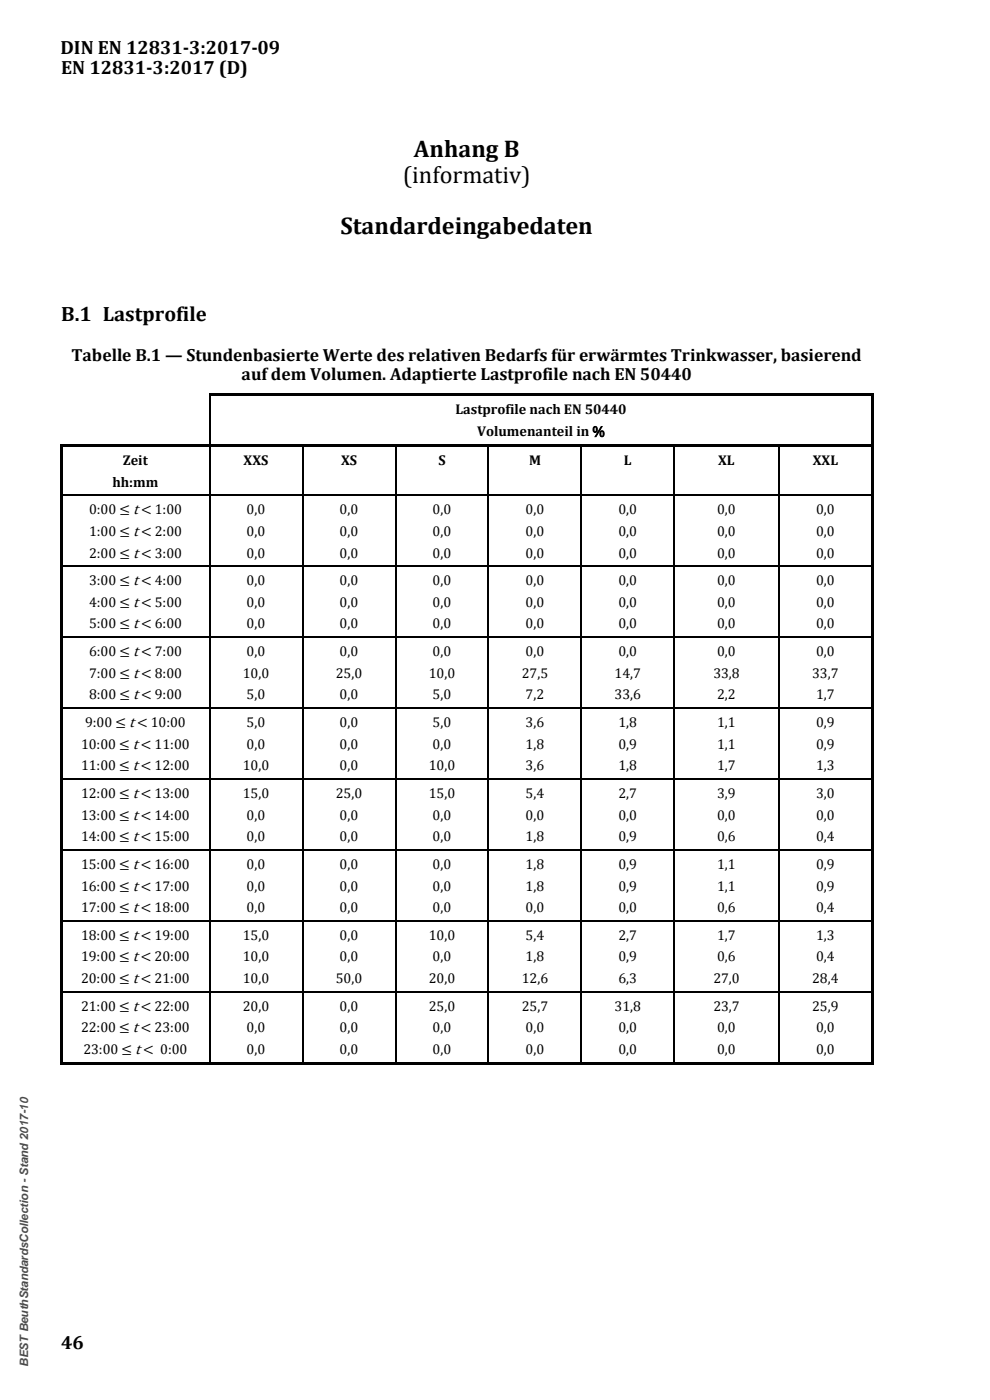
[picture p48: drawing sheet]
<svg xmlns="http://www.w3.org/2000/svg" width="210mm" height="297mm" viewBox="0 0 210 297" stroke-linecap="round" stroke-linejoin="round" font-family="sans-serif">
<defs><g id="words">
<g font-size="5.1">
<text x="87.8" y="33.4">Anhang B</text>
<text x="85.5" y="38.9">(informativ)</text>
<text x="72.2" y="49.7">Standardeingabedaten</text>
</g>
<text font-size="4.4" x="13" y="68.1">B.1 Lastprofile</text>
<g font-size="4.1">
<text x="12.8" y="11.5">DIN EN 12831-3:2017-09</text>
<text x="13" y="15.6">EN 12831-3:2017 (D)</text>
<text x="13" y="286.2">46</text>
</g>
<g font-size="3.7">
<text x="15.2" y="76.5">Tabelle B.1 — Stundenbasierte Werte des relativen Bedarfs für erwärmtes Trinkwasser, basierend</text>
<text x="51.3" y="80.6">auf dem Volumen. Adaptierte Lastprofile nach EN 50440</text>
</g>
<g font-size="3">
<text x="96.6" y="87.9">Lastprofile nach EN 50440</text>
<text x="101.2" y="92.5">Volumenanteil in %</text>
<text x="26" y="98.7">Zeit</text>
<text x="51.7" y="98.7">XXS</text>
<text x="72.3" y="98.7">XS</text>
<text x="93" y="98.7">S</text>
<text x="112.2" y="98.7">M</text>
<text x="132.3" y="98.7">L</text>
<text x="152.4" y="98.7">XL</text>
<text x="172.4" y="98.7">XXL</text>
<text x="23.8" y="103.3">hh:mm</text>
<text x="18.9" y="109.1">0:00 ≤ t &lt; 1:00</text>
<text x="18.9" y="113.7">1:00 ≤ t &lt; 2:00</text>
<text x="52.3" y="109.1">0,0</text>
<text x="52.3" y="113.7">0,0</text>
<text x="72.1" y="109.1">0,0</text>
<text x="72.1" y="113.7">0,0</text>
<text x="91.8" y="109.1">0,0</text>
<text x="91.8" y="113.7">0,0</text>
<text x="111.5" y="109.1">0,0</text>
<text x="111.5" y="113.7">0,0</text>
<text x="131.2" y="109.1">0,0</text>
<text x="131.2" y="113.7">0,0</text>
<text x="152.1" y="109.1">0,0</text>
<text x="152.1" y="113.7">0,0</text>
<text x="173.1" y="109.1">0,0</text>
<text x="173.1" y="113.7">0,0</text>
<text x="18.9" y="118.3">2:00 ≤ t &lt; 3:00</text>
<text x="52.3" y="118.3">0,0</text>
<text x="72.1" y="118.3">0,0</text>
<text x="91.8" y="118.3">0,0</text>
<text x="111.5" y="118.3">0,0</text>
<text x="131.2" y="118.3">0,0</text>
<text x="152.1" y="118.3">0,0</text>
<text x="173.1" y="118.3">0,0</text>
<text x="18.9" y="124.2">3:00 ≤ t &lt; 4:00</text>
<text x="52.3" y="124.2">0,0</text>
<text x="72.1" y="124.2">0,0</text>
<text x="91.8" y="124.2">0,0</text>
<text x="111.5" y="124.2">0,0</text>
<text x="131.2" y="124.2">0,0</text>
<text x="152.1" y="124.2">0,0</text>
<text x="173.1" y="124.2">0,0</text>
<text x="18.9" y="128.7">4:00 ≤ t &lt; 5:00</text>
<text x="52.3" y="128.7">0,0</text>
<text x="72.1" y="128.7">0,0</text>
<text x="91.8" y="128.7">0,0</text>
<text x="111.5" y="128.7">0,0</text>
<text x="131.2" y="128.7">0,0</text>
<text x="152.1" y="128.7">0,0</text>
<text x="173.1" y="128.7">0,0</text>
<text x="18.9" y="133.3">5:00 ≤ t &lt; 6:00</text>
<text x="52.3" y="133.3">0,0</text>
<text x="72.1" y="133.3">0,0</text>
<text x="91.8" y="133.3">0,0</text>
<text x="111.5" y="133.3">0,0</text>
<text x="131.2" y="133.3">0,0</text>
<text x="152.1" y="133.3">0,0</text>
<text x="173.1" y="133.3">0,0</text>
<text x="18.9" y="139.2">6:00 ≤ t &lt; 7:00</text>
<text x="18.9" y="143.8">7:00 ≤ t &lt; 8:00</text>
<text x="51.5" y="143.8">10,0</text>
<text x="52.3" y="139.2">0,0</text>
<text x="71.2" y="143.8">25,0</text>
<text x="72.1" y="139.2">0,0</text>
<text x="91" y="143.8">10,0</text>
<text x="91.8" y="139.2">0,0</text>
<text x="110.7" y="143.8">27,5</text>
<text x="111.5" y="139.2">0,0</text>
<text x="130.4" y="143.8">14,7</text>
<text x="131.2" y="139.2">0,0</text>
<text x="151.3" y="143.8">33,8</text>
<text x="152.1" y="139.2">0,0</text>
<text x="172.3" y="143.8">33,7</text>
<text x="173.1" y="139.2">0,0</text>
<text x="18.9" y="148.4">8:00 ≤ t &lt; 9:00</text>
<text x="52.3" y="148.4">5,0</text>
<text x="72.1" y="148.4">0,0</text>
<text x="91.8" y="148.4">5,0</text>
<text x="111.5" y="148.4">7,2</text>
<text x="130.4" y="148.4">33,6</text>
<text x="152.1" y="148.4">2,2</text>
<text x="173.1" y="148.4">1,7</text>
<text x="18" y="154.3">9:00 ≤ t &lt; 10:00</text>
<text x="52.3" y="154.3">5,0</text>
<text x="72.1" y="154.3">0,0</text>
<text x="91.8" y="154.3">5,0</text>
<text x="111.5" y="154.3">3,6</text>
<text x="131.2" y="154.3">1,8</text>
<text x="152.1" y="154.3">1,1</text>
<text x="173.1" y="154.3">0,9</text>
<text x="17.2" y="158.8">10:00 ≤ t &lt; 11:00</text>
<text x="52.3" y="158.8">0,0</text>
<text x="72.1" y="158.8">0,0</text>
<text x="91.8" y="158.8">0,0</text>
<text x="111.5" y="158.8">1,8</text>
<text x="131.2" y="158.8">0,9</text>
<text x="152.1" y="158.8">1,1</text>
<text x="173.1" y="158.8">0,9</text>
<text x="17.2" y="163.4">11:00 ≤ t &lt; 12:00</text>
<text x="51.5" y="163.4">10,0</text>
<text x="72.1" y="163.4">0,0</text>
<text x="91" y="163.4">10,0</text>
<text x="111.5" y="163.4">3,6</text>
<text x="131.2" y="163.4">1,8</text>
<text x="152.1" y="163.4">1,7</text>
<text x="173.1" y="163.4">1,3</text>
<text x="17.2" y="169.3">12:00 ≤ t &lt; 13:00</text>
<text x="17.2" y="173.9">13:00 ≤ t &lt; 14:00</text>
<text x="51.5" y="169.3">15,0</text>
<text x="52.3" y="173.9">0,0</text>
<text x="71.2" y="169.3">25,0</text>
<text x="72.1" y="173.9">0,0</text>
<text x="91" y="169.3">15,0</text>
<text x="91.8" y="173.9">0,0</text>
<text x="111.5" y="169.3">5,4</text>
<text x="111.5" y="173.9">0,0</text>
<text x="131.2" y="169.3">2,7</text>
<text x="131.2" y="173.9">0,0</text>
<text x="152.1" y="169.3">3,9</text>
<text x="152.1" y="173.9">0,0</text>
<text x="173.1" y="169.3">3,0</text>
<text x="173.1" y="173.9">0,0</text>
<text x="17.2" y="178.5">14:00 ≤ t &lt; 15:00</text>
<text x="52.3" y="178.5">0,0</text>
<text x="72.1" y="178.5">0,0</text>
<text x="91.8" y="178.5">0,0</text>
<text x="111.5" y="178.5">1,8</text>
<text x="131.2" y="178.5">0,9</text>
<text x="152.1" y="178.5">0,6</text>
<text x="173.1" y="178.5">0,4</text>
<text x="17.2" y="184.4">15:00 ≤ t &lt; 16:00</text>
<text x="52.3" y="184.4">0,0</text>
<text x="72.1" y="184.4">0,0</text>
<text x="91.8" y="184.4">0,0</text>
<text x="111.5" y="184.4">1,8</text>
<text x="131.2" y="184.4">0,9</text>
<text x="152.1" y="184.4">1,1</text>
<text x="173.1" y="184.4">0,9</text>
<text x="17.2" y="188.9">16:00 ≤ t &lt; 17:00</text>
<text x="52.3" y="188.9">0,0</text>
<text x="72.1" y="188.9">0,0</text>
<text x="91.8" y="188.9">0,0</text>
<text x="111.5" y="188.9">1,8</text>
<text x="131.2" y="188.9">0,9</text>
<text x="152.1" y="188.9">1,1</text>
<text x="173.1" y="188.9">0,9</text>
<text x="17.2" y="193.5">17:00 ≤ t &lt; 18:00</text>
<text x="52.3" y="193.5">0,0</text>
<text x="72.1" y="193.5">0,0</text>
<text x="91.8" y="193.5">0,0</text>
<text x="111.5" y="193.5">0,0</text>
<text x="131.2" y="193.5">0,0</text>
<text x="152.1" y="193.5">0,6</text>
<text x="173.1" y="193.5">0,4</text>
<text x="17.2" y="199.4">18:00 ≤ t &lt; 19:00</text>
<text x="17.2" y="204">19:00 ≤ t &lt; 20:00</text>
<text x="51.5" y="199.4">15,0</text>
<text x="51.5" y="204">10,0</text>
<text x="72.1" y="199.4">0,0</text>
<text x="72.1" y="204">0,0</text>
<text x="91" y="199.4">10,0</text>
<text x="91.8" y="204">0,0</text>
<text x="111.5" y="199.4">5,4</text>
<text x="111.5" y="204">1,8</text>
<text x="131.2" y="199.4">2,7</text>
<text x="131.2" y="204">0,9</text>
<text x="152.1" y="199.4">1,7</text>
<text x="152.1" y="204">0,6</text>
<text x="173.1" y="199.4">1,3</text>
<text x="173.1" y="204">0,4</text>
<text x="17.2" y="208.5">20:00 ≤ t &lt; 21:00</text>
<text x="51.5" y="208.5">10,0</text>
<text x="71.2" y="208.5">50,0</text>
<text x="91" y="208.5">20,0</text>
<text x="110.7" y="208.5">12,6</text>
<text x="131.2" y="208.5">6,3</text>
<text x="151.3" y="208.5">27,0</text>
<text x="172.3" y="208.5">28,4</text>
<text x="17.2" y="214.5">21:00 ≤ t &lt; 22:00</text>
<text x="51.5" y="214.5">20,0</text>
<text x="72.1" y="214.5">0,0</text>
<text x="91" y="214.5">25,0</text>
<text x="110.7" y="214.5">25,7</text>
<text x="130.4" y="214.5">31,8</text>
<text x="151.3" y="214.5">23,7</text>
<text x="172.3" y="214.5">25,9</text>
<text x="17.2" y="219">22:00 ≤ t &lt; 23:00</text>
<text x="52.3" y="219">0,0</text>
<text x="72.1" y="219">0,0</text>
<text x="91.8" y="219">0,0</text>
<text x="111.5" y="219">0,0</text>
<text x="131.2" y="219">0,0</text>
<text x="152.1" y="219">0,0</text>
<text x="173.1" y="219">0,0</text>
<text x="17.7" y="223.6">23:00 ≤ t &lt; 0:00</text>
<text x="52.3" y="223.6">0,0</text>
<text x="72.1" y="223.6">0,0</text>
<text x="91.8" y="223.6">0,0</text>
<text x="111.5" y="223.6">0,0</text>
<text x="131.2" y="223.6">0,0</text>
<text x="152.1" y="223.6">0,0</text>
<text x="173.1" y="223.6">0,0</text>
</g>
<text font-size="2.5" fill="#4d4d4d" x="6" y="290" transform="rotate(-90 6 290)">BEST BeuthStandardsCollection - Stand 2017-10</text>
</g></defs>
<g fill="#000">
<path d="M44.3 84h.3zM44.3 83.5h.3v.5h-.3zM44.3 94.7l.3 .1zM64.1 94.7l.2 .1zM83.8 94.7l.2 .1zM103.5 94.7l.2 .1zM123.2 94.7l.2 .1zM142.9 94.7l.3 .1zM165.1 94.7l.3 .1zM12.7 105h.6v.2h-.6zM44.3 105h.3v.2h-.3zM64.1 105h.2v.2h-.2z"/>
<path d="M83.8 105h.2v.2h-.2zM103.5 105h.2v.2h-.2zM123.2 105h.2v.2h-.2zM142.9 105h.3v.2h-.3zM165.1 105h.3v.2h-.3zM184.7 105h.6v.2h-.6zM12.7 120h.6v.3h-.6zM12.7 135h.6v.3h-.6zM44.3 120h.3v.3h-.3zM44.3 135h.3v.3h-.3zM64.1 120h.2v.3h-.2zM64.1 135h.2v.3h-.2z"/>
<path d="M83.8 120h.2v.3h-.2zM83.8 135h.2v.3h-.2zM103.5 120h.2v.3h-.2zM103.5 135h.2v.3h-.2zM123.2 120h.2v.3h-.2zM123.2 135h.2v.3h-.2zM142.9 120h.3v.3h-.3zM142.9 135h.3v.3h-.3zM165.1 120h.3v.3h-.3zM165.1 135h.3v.3h-.3zM184.7 120h.6v.3h-.6zM184.7 135h.6v.3h-.6z"/>
<path d="M12.7 150.1h.6v.3h-.6zM44.3 150.1h.3v.3h-.3zM64.1 150.1h.2v.3h-.2zM83.8 150.1h.2v.3h-.2zM103.5 150.1h.2v.3h-.2zM123.2 150.1h.2v.3h-.2zM142.9 150.1h.3v.3h-.3zM165.1 150.1h.3v.3h-.3zM184.7 150.1h.6v.3h-.6zM12.7 165.1h.6v.3h-.6zM44.3 165.1h.3v.3h-.3zM64.1 165.1h.2v.3h-.2z"/>
<path d="M83.8 165.1h.2v.3h-.2zM103.5 165.1h.2v.3h-.2zM123.2 165.1h.2v.3h-.2zM142.9 165.1h.3v.3h-.3zM165.1 165.1h.3v.3h-.3zM184.7 165.1h.6v.3h-.6zM12.7 180.2h.6v.3h-.6zM12.7 195.2h.6v.3h-.6zM44.3 180.2h.3v.3h-.3zM44.3 195.2h.3v.3h-.3zM64.1 180.2h.2v.3h-.2zM64.1 195.2h.2v.3h-.2z"/>
<path d="M83.8 180.2h.2v.3h-.2zM83.8 195.2h.2v.3h-.2zM103.5 180.2h.2v.3h-.2zM103.5 195.2h.2v.3h-.2zM123.2 180.2h.2v.3h-.2zM123.2 195.2h.2v.3h-.2zM142.9 180.2h.3v.3h-.3zM142.9 195.2h.3v.3h-.3zM165.1 180.2h.3v.3h-.3zM165.1 195.2h.3v.3h-.3zM184.7 180.2h.6v.3h-.6zM184.7 195.2h.6v.3h-.6z"/>
<path d="M12.7 210.3h.6v.2h-.6zM44.3 210.3h.3v.2h-.3zM64.1 210.3h.2v.2h-.2zM83.8 210.3h.2v.2h-.2zM103.5 210.3h.2v.2h-.2zM123.2 210.3h.2v.2h-.2zM142.9 210.3h.3v.2h-.3zM165.1 210.3h.3v.2h-.3zM184.7 210.3h.6v.2h-.6z"/>
</g>
<g fill="#000">
<path d="M12.7 94.2h.6v.6h-.6z" fill-rule="evenodd"/>
<path d="M12.7 94.2h.6v.5h-.6z" fill-rule="evenodd"/>
<path d="M13.3 94.2h.5v.5h-.5z" fill-rule="evenodd"/>
<path d="M13.8 94.2h30.5v.5h-30.5z" fill-rule="evenodd"/>
<path d="M44.3 94.2h.5v.5h-.5z" fill-rule="evenodd"/>
<path d="M44.6 83.5h140.1v.5h-140.1z" fill-rule="evenodd"/>
<path d="M44.8 94.2h19.3v.5h-19.3z" fill-rule="evenodd"/>
<path d="M64.1 94.2h.5v.5h-.5z" fill-rule="evenodd"/>
<path d="M64.6 94.2h19.2v.5h-19.2z" fill-rule="evenodd"/>
<path d="M83.8 94.2h.5v.5h-.5z" fill-rule="evenodd"/>
<path d="M84.3 94.2h19.2v.5h-19.2z" fill-rule="evenodd"/>
<path d="M103.5 94.2h.5v.5h-.5z" fill-rule="evenodd"/>
<path d="M104 94.2h19.2v.5h-19.2z" fill-rule="evenodd"/>
<path d="M123.2 94.2h.5v.5h-.5z" fill-rule="evenodd"/>
<path d="M123.7 94.2h19.2v.5h-19.2z" fill-rule="evenodd"/>
<path d="M142.9 94.2h.5v.5h-.5z" fill-rule="evenodd"/>
<path d="M143.4 94.2h21.7v.5h-21.7z" fill-rule="evenodd"/>
<path d="M165.1 94.2h.5v.5h-.5z" fill-rule="evenodd"/>
<path d="M165.6 94.2h19.1v.5h-19.1z" fill-rule="evenodd"/>
<path d="M184.7 83.5h.6v.5h-.6z" fill-rule="evenodd"/>
<path d="M184.7 83.5h.6v.5h-.6z" fill-rule="evenodd"/>
<path d="M184.7 84h.6v10.2h-.6z" fill-rule="evenodd"/>
<path d="M184.7 94.2h.6v.6h-.6z" fill-rule="evenodd"/>
<path d="M12.7 94.8h.6v10.2h-.6z" fill-rule="evenodd"/>
<path d="M184.7 94.8h.6v10.2h-.6z" fill-rule="evenodd"/>
<path d="M12.7 105.2h.6v14.8h-.6z" fill-rule="evenodd"/>
<path d="M12.7 120.3h.6v14.7h-.6z" fill-rule="evenodd"/>
<path d="M184.7 105.2h.6v14.8h-.6z" fill-rule="evenodd"/>
<path d="M184.7 120.3h.6v14.7h-.6z" fill-rule="evenodd"/>
<path d="M12.7 135.3h.6v14.8h-.6z" fill-rule="evenodd"/>
<path d="M184.7 135.3h.6v14.8h-.6z" fill-rule="evenodd"/>
<path d="M12.7 150.4h.6v14.7h-.6z" fill-rule="evenodd"/>
<path d="M184.7 150.4h.6v14.7h-.6z" fill-rule="evenodd"/>
<path d="M12.7 165.4h.6v14.8h-.6z" fill-rule="evenodd"/>
<path d="M12.7 180.5h.6v14.7h-.6z" fill-rule="evenodd"/>
<path d="M184.7 165.4h.6v14.8h-.6z" fill-rule="evenodd"/>
<path d="M184.7 180.5h.6v14.7h-.6z" fill-rule="evenodd"/>
<path d="M12.7 195.5h.6v14.8h-.6z" fill-rule="evenodd"/>
<path d="M184.7 195.5h.6v14.8h-.6z" fill-rule="evenodd"/>
<path d="M12.7 210.5h.6v14.8h-.6z" fill-rule="evenodd"/>
<path d="M12.7 225.3h.6v.5h-.6z" fill-rule="evenodd"/>
<path d="M12.7 225.3h.6v.5h-.6z" fill-rule="evenodd"/>
<path d="M13.3 225.3h31v.5h-31z" fill-rule="evenodd"/>
<path d="M44.3 225.3h.5v.5h-.5z" fill-rule="evenodd"/>
<path d="M44.8 225.3h19.3v.5h-19.3z" fill-rule="evenodd"/>
<path d="M64.1 225.3h.5v.5h-.5z" fill-rule="evenodd"/>
<path d="M64.6 225.3h19.2v.5h-19.2z" fill-rule="evenodd"/>
<path d="M83.8 225.3h.5v.5h-.5z" fill-rule="evenodd"/>
<path d="M84.3 225.3h19.2v.5h-19.2z" fill-rule="evenodd"/>
<path d="M103.5 225.3h.5v.5h-.5z" fill-rule="evenodd"/>
<path d="M104 225.3h19.2v.5h-19.2z" fill-rule="evenodd"/>
<path d="M123.2 225.3h.5v.5h-.5z" fill-rule="evenodd"/>
<path d="M123.7 225.3h19.2v.5h-19.2z" fill-rule="evenodd"/>
<path d="M142.9 225.3h.5v.5h-.5z" fill-rule="evenodd"/>
<path d="M143.4 225.3h21.7v.5h-21.7z" fill-rule="evenodd"/>
<path d="M165.1 225.3h.5v.5h-.5z" fill-rule="evenodd"/>
<path d="M165.6 225.3h19.1v.5h-19.1z" fill-rule="evenodd"/>
<path d="M184.7 210.5h.6v14.8h-.6z" fill-rule="evenodd"/>
<path d="M184.7 225.3h.6v.5h-.6z" fill-rule="evenodd"/>
<path d="M184.7 225.3h.6v.5h-.6z" fill-rule="evenodd"/>
</g>
<g fill="none" stroke="#000" stroke-width=".25">
<path d="M44.4 84v10.2M44.4 94.8v10.2M64.2 94.8v10.2M83.9 94.8v10.2M103.6 94.8v10.2M123.3 94.8v10.2M143 94.8v10.2M165.2 94.8v10.2M13.3 105.1h31M44.4 105.2v14.8M44.6 105.1h19.5M64.2 105.2v14.8"/>
<path d="M64.3 105.1h19.5M83.9 105.2v14.8M84 105.1h19.5M103.6 105.2v14.8M103.7 105.1h19.5M123.3 105.2v14.8M123.4 105.1h19.5M143 105.2v14.8M143.2 105.1h21.9M165.2 105.2v14.8M165.4 105.1h19.3M13.3 120.1h31"/>
<path d="M13.3 135.2h31M44.4 120.3v14.7M44.4 135.3v14.8M44.6 120.1h19.5M44.6 135.2h19.5M64.2 120.3v14.7M64.2 135.3v14.8M64.3 120.1h19.5M64.3 135.2h19.5M83.9 120.3v14.7M83.9 135.3v14.8M84 120.1h19.5"/>
<path d="M84 135.2h19.5M103.6 120.3v14.7M103.6 135.3v14.8M103.7 120.1h19.5M103.7 135.2h19.5M123.3 120.3v14.7M123.3 135.3v14.8M123.4 120.1h19.5M123.4 135.2h19.5M143 120.3v14.7M143 135.3v14.8M143.2 120.1h21.9"/>
<path d="M143.2 135.2h21.9M165.2 120.3v14.7M165.2 135.3v14.8M165.4 120.1h19.3M165.4 135.2h19.3M13.3 150.2h31M44.4 150.4v14.7M44.6 150.2h19.5M64.2 150.4v14.7M64.3 150.2h19.5M83.9 150.4v14.7M84 150.2h19.5"/>
<path d="M103.6 150.4v14.7M103.7 150.2h19.5M123.3 150.4v14.7M123.4 150.2h19.5M143 150.4v14.7M143.2 150.2h21.9M165.2 150.4v14.7M165.4 150.2h19.3M13.3 165.3h31M44.4 165.4v14.8M44.6 165.3h19.5M64.2 165.4v14.8"/>
<path d="M64.3 165.3h19.5M83.9 165.4v14.8M84 165.3h19.5M103.6 165.4v14.8M103.7 165.3h19.5M123.3 165.4v14.8M123.4 165.3h19.5M143 165.4v14.8M143.2 165.3h21.9M165.2 165.4v14.8M165.4 165.3h19.3M13.3 180.3h31"/>
<path d="M13.3 195.4h31M44.4 180.5v14.7M44.4 195.5v14.8M44.6 180.3h19.5M44.6 195.4h19.5M64.2 180.5v14.7M64.2 195.5v14.8M64.3 180.3h19.5M64.3 195.4h19.5M83.9 180.5v14.7M83.9 195.5v14.8M84 180.3h19.5"/>
<path d="M84 195.4h19.5M103.6 180.5v14.7M103.6 195.5v14.8M103.7 180.3h19.5M103.7 195.4h19.5M123.3 180.5v14.7M123.3 195.5v14.8M123.4 180.3h19.5M123.4 195.4h19.5M143 180.5v14.7M143 195.5v14.8M143.2 180.3h21.9"/>
<path d="M143.2 195.4h21.9M165.2 180.5v14.7M165.2 195.5v14.8M165.4 180.3h19.3M165.4 195.4h19.3M13.3 210.4h31M44.4 210.5v14.8M44.6 210.4h19.5M64.2 210.5v14.8M64.3 210.4h19.5M83.9 210.5v14.8M84 210.4h19.5"/>
<path d="M103.6 210.5v14.8M103.7 210.4h19.5M123.3 210.5v14.8M123.4 210.4h19.5M143 210.5v14.8M143.2 210.4h21.9M165.2 210.5v14.8M165.4 210.4h19.3"/>
</g>
<use href="#words"/>
</svg>
